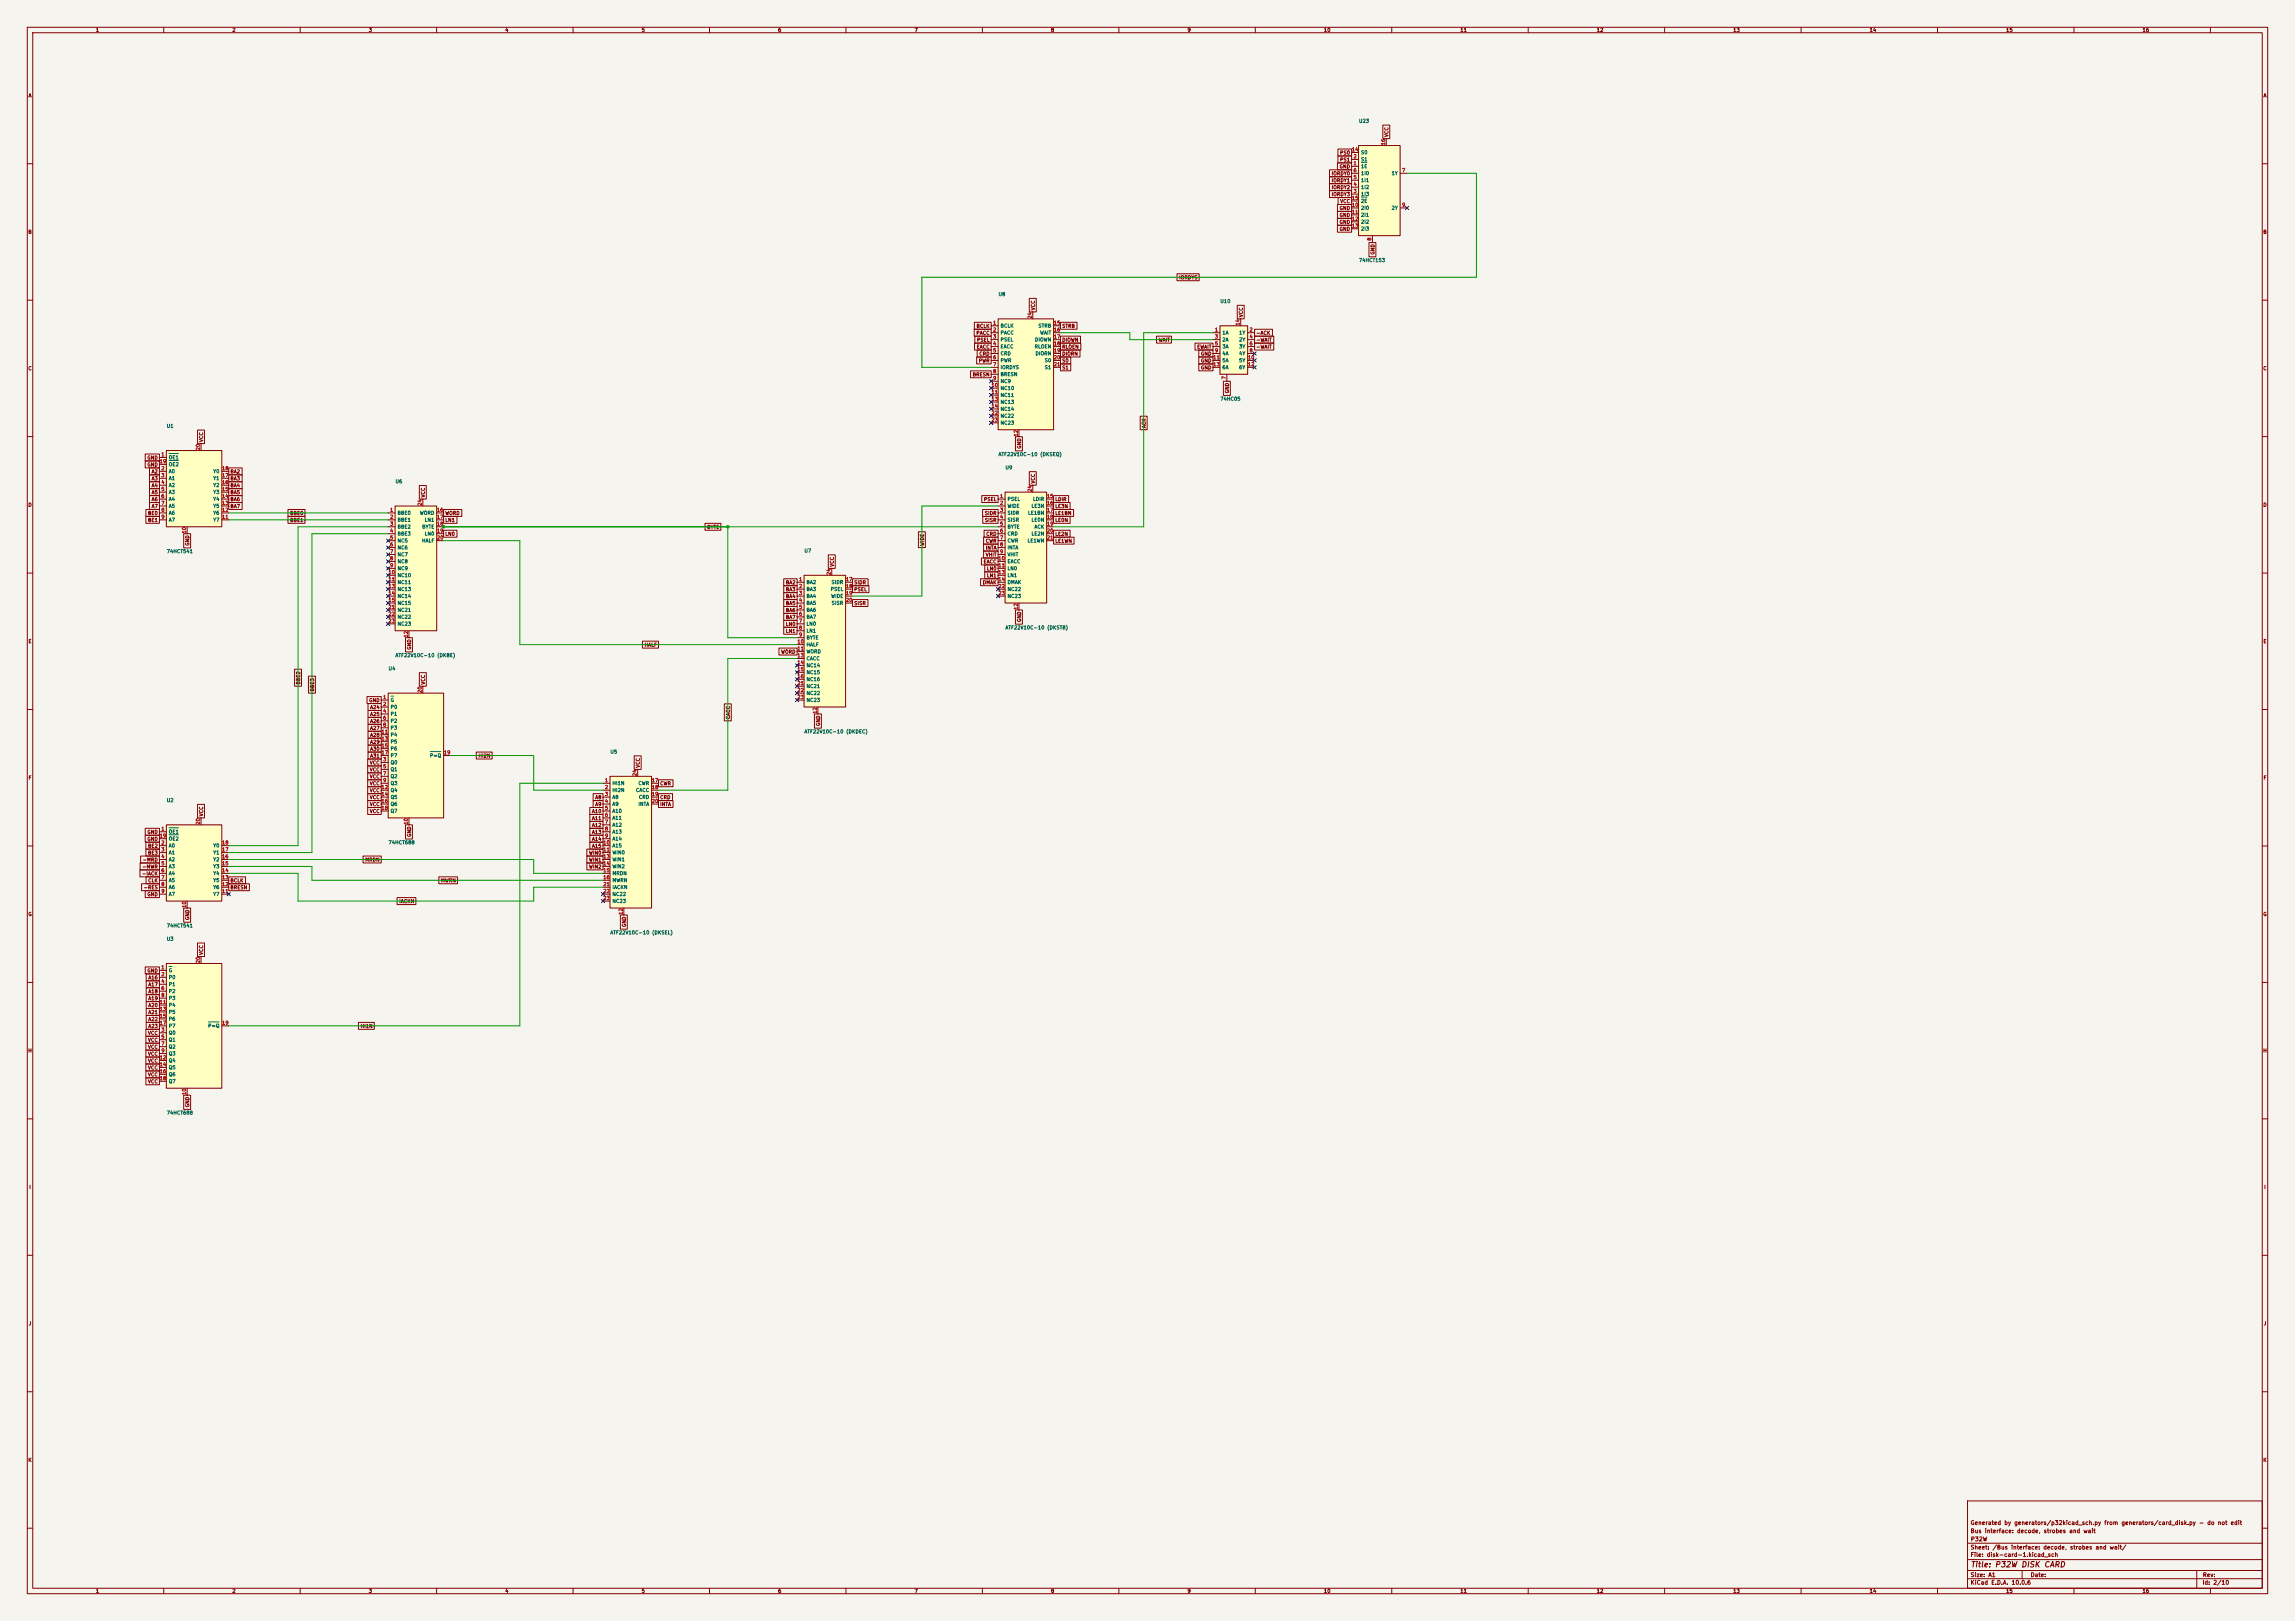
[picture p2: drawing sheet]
<svg xmlns="http://www.w3.org/2000/svg" width="841mm" height="594mm" viewBox="0 0 841 594" stroke-linecap="round" stroke-linejoin="round" font-family="sans-serif">
<defs><g id="words">
<text font-size="2" fill="#840000" x="722" y="574.8">Title: P32W DISK CARD</text>
<g font-size="1.5" fill="#840000">
<text x="721.9" y="562.1">Bus interface: decode, strobes and wait</text>
<text x="721.9" y="559.1">Generated by generators/p32kicad_sch.py from generators/card_disk.py - do not edit</text>
<text x="721.9" y="568.1">Sheet: /Bus interface: decode, strobes and wait/</text>
<text x="722" y="565.1">P32W</text>
<text x="721.9" y="570.8">File: disk-card-1.kicad_sch</text>
<text x="721.9" y="581">KiCad E.D.A. 10.0.6</text>
<text x="721.9" y="578.2">Size: A1</text>
<text x="743.9" y="578.2">Date:</text>
<text x="806.9" y="581">Id: 2/10</text>
<text x="807" y="578.2">Rev:</text>
</g>
<g font-size="1.3" fill="#840000">
<text x="35" y="12">1</text>
<text x="85" y="12">2</text>
<text x="135" y="12">3</text>
<text x="185" y="12">4</text>
<text x="235" y="12">5</text>
<text x="285" y="12">6</text>
<text x="335" y="12">7</text>
<text x="385" y="12">8</text>
<text x="435" y="12">9</text>
<text x="485" y="12">10</text>
<text x="535" y="12">11</text>
<text x="585" y="12">12</text>
<text x="635" y="12">13</text>
<text x="685" y="12">14</text>
<text x="735" y="12">15</text>
<text x="785" y="12">16</text>
<text x="10.3" y="36">A</text>
<text x="829.3" y="36">A</text>
<text x="509.1" y="50.3" transform="rotate(-90 509.1 50.3)">VCC</text>
<text x="490.9" y="59.5">PS1</text>
<text x="490.9" y="56.9">PS0</text>
<text x="487.8" y="64.6">IORDY0</text>
<text x="490.7" y="62">GND</text>
<text x="487.8" y="69.6">IORDY2</text>
<text x="487.8" y="67.1">IORDY1</text>
<text x="487.8" y="72.2">IORDY3</text>
<text x="490.7" y="77.3">GND</text>
<text x="491" y="74.7">VCC</text>
<text x="490.7" y="82.3">GND</text>
<text x="490.7" y="79.8">GND</text>
<text x="10.2" y="86">B</text>
<text x="490.7" y="84.9">GND</text>
<text x="829.2" y="86">B</text>
<text x="504" y="93.5" transform="rotate(-90 504 93.5)">GND</text>
<text x="431.9" y="102.7">IORDYS</text>
<text x="379.5" y="113.8" transform="rotate(-90 379.5 113.8)">VCC</text>
<text x="455.7" y="116.4" transform="rotate(-90 455.7 116.4)">VCC</text>
<text x="357.6" y="123">PACC</text>
<text x="357.7" y="120.4">BCLK</text>
<text x="357.9" y="125.5">PSEL</text>
<text x="389.1" y="125.5">DIOWN</text>
<text x="389.1" y="120.4">STRB</text>
<text x="424.4" y="125.5">WAIT</text>
<text x="460.2" y="125.5">-WAIT</text>
<text x="460.2" y="123">-ACK</text>
<text x="357.7" y="128.1">EACC</text>
<text x="358.7" y="130.6">CRD</text>
<text x="389.1" y="130.6">DIORN</text>
<text x="389.1" y="128.1">RLOEN</text>
<text x="438.5" y="128.1">EWAIT</text>
<text x="439.9" y="130.6">GND</text>
<text x="460.2" y="128.1">-WAIT</text>
<text x="10.2" y="136">C</text>
<text x="358.5" y="133.1">PWR</text>
<text x="389.1" y="135.7">S1</text>
<text x="389.1" y="133.1">S0</text>
<text x="439.9" y="135.7">GND</text>
<text x="439.9" y="133.1">GND</text>
<text x="829.2" y="136">C</text>
<text x="356.3" y="138.2">BRESN</text>
<text x="450.6" y="144.3" transform="rotate(-90 450.6 144.3)">GND</text>
<text x="420.2" y="157" transform="rotate(-90 420.2 157)">ACK</text>
<text x="74.7" y="162.1" transform="rotate(-90 74.7 162.1)">VCC</text>
<text x="374.4" y="164.6" transform="rotate(-90 374.4 164.6)">GND</text>
<text x="53.8" y="171.2">GND</text>
<text x="53.8" y="168.7">GND</text>
<text x="55.4" y="173.8">A2</text>
<text x="84.3" y="173.8">BA2</text>
<text x="55.4" y="176.3">A3</text>
<text x="55.4" y="178.9">A4</text>
<text x="84.3" y="176.3">BA3</text>
<text x="84.3" y="178.9">BA4</text>
<text x="379.5" y="177.3" transform="rotate(-90 379.5 177.3)">VCC</text>
<text x="10.2" y="186">D</text>
<text x="55.4" y="181.4">A5</text>
<text x="55.4" y="183.9">A6</text>
<text x="84.3" y="181.4">BA5</text>
<text x="84.3" y="183.9">BA6</text>
<text x="156" y="182.4" transform="rotate(-90 156 182.4)">VCC</text>
<text x="360.4" y="183.9">PSEL</text>
<text x="386.5" y="183.9">LDIR</text>
<text x="829.2" y="186">D</text>
<text x="54.1" y="191.6">BE1</text>
<text x="54.1" y="189">BE0</text>
<text x="55.4" y="186.5">A7</text>
<text x="84.3" y="186.5">BA7</text>
<text x="106.2" y="189">BBE0</text>
<text x="106.2" y="191.6">BBE1</text>
<text x="163" y="189">WORD</text>
<text x="163" y="191.6">LN1</text>
<text x="360.7" y="189">SIDR</text>
<text x="360.8" y="191.6">SISR</text>
<text x="386.5" y="191.6">LE0N</text>
<text x="386.5" y="189">LE1BN</text>
<text x="386.5" y="186.5">LE3N</text>
<text x="163" y="196.6">LN0</text>
<text x="259" y="194.1">BYTE</text>
<text x="361.2" y="196.6">CRD</text>
<text x="386.5" y="196.6">LE2N</text>
<text x="69.6" y="200.2" transform="rotate(-90 69.6 200.2)">GND</text>
<text x="338.9" y="200.2" transform="rotate(-90 338.9 200.2)">WIDE</text>
<text x="361.1" y="201.7">INTA</text>
<text x="361.1" y="199.2">CWR</text>
<text x="386.5" y="199.2">LE1WN</text>
<text x="305.9" y="207.8" transform="rotate(-90 305.9 207.8)">VCC</text>
<text x="360.3" y="206.8">EACC</text>
<text x="361.1" y="204.3">VHIT</text>
<text x="361.5" y="209.3">LN0</text>
<text x="287.8" y="214.4">BA2</text>
<text x="312.9" y="214.4">SIDR</text>
<text x="360" y="214.4">DMAK</text>
<text x="361.5" y="211.9">LN1</text>
<text x="287.8" y="217">BA3</text>
<text x="287.8" y="219.5">BA4</text>
<text x="312.9" y="217">PSEL</text>
<text x="287.8" y="222">BA5</text>
<text x="287.8" y="224.6">BA6</text>
<text x="287.8" y="227.1">BA7</text>
<text x="312.9" y="222">SISR</text>
<text x="287.8" y="229.7">LN0</text>
<text x="287.8" y="232.2">LN1</text>
<text x="374.4" y="228.1" transform="rotate(-90 374.4 228.1)">GND</text>
<text x="10.3" y="236">E</text>
<text x="150.9" y="238.3" transform="rotate(-90 150.9 238.3)">GND</text>
<text x="236.1" y="237.3">HALF</text>
<text x="286.1" y="239.8">WORD</text>
<text x="829.3" y="236">E</text>
<text x="110.3" y="251" transform="rotate(-90 110.3 251)">BBE2</text>
<text x="156" y="251" transform="rotate(-90 156 251)">VCC</text>
<text x="115.4" y="253.5" transform="rotate(-90 115.4 253.5)">BBE3</text>
<text x="135.1" y="257.6">GND</text>
<text x="135.5" y="260.1">A24</text>
<text x="135.5" y="262.7">A25</text>
<text x="267.8" y="263.7" transform="rotate(-90 267.8 263.7)">CACC</text>
<text x="135.5" y="265.2">A26</text>
<text x="135.5" y="267.8">A27</text>
<text x="300.8" y="266.2" transform="rotate(-90 300.8 266.2)">GND</text>
<text x="135.5" y="270.3">A28</text>
<text x="135.5" y="272.8">A29</text>
<text x="135.5" y="275.4">A30</text>
<text x="135.4" y="280.5">VCC</text>
<text x="135.5" y="277.9">A31</text>
<text x="175.2" y="277.9">HI2N</text>
<text x="234.7" y="281.5" transform="rotate(-90 234.7 281.5)">VCC</text>
<text x="10.3" y="286">F</text>
<text x="135.4" y="283">VCC</text>
<text x="135.4" y="285.5">VCC</text>
<text x="829.3" y="286">F</text>
<text x="135.4" y="290.6">VCC</text>
<text x="135.4" y="293.2">VCC</text>
<text x="135.4" y="288.1">VCC</text>
<text x="218" y="293.2">A8</text>
<text x="241.7" y="288.1">CWR</text>
<text x="241.7" y="293.2">CRD</text>
<text x="74.7" y="299.3" transform="rotate(-90 74.7 299.3)">VCC</text>
<text x="135.4" y="295.7">VCC</text>
<text x="135.4" y="298.2">VCC</text>
<text x="216.8" y="298.2">A10</text>
<text x="218" y="295.7">A9</text>
<text x="241.7" y="295.7">INTA</text>
<text x="53.8" y="305.9">GND</text>
<text x="216.8" y="300.8">A11</text>
<text x="216.8" y="305.9">A13</text>
<text x="216.8" y="303.3">A12</text>
<text x="53.8" y="308.4">GND</text>
<text x="54.1" y="310.9">BE2</text>
<text x="150.9" y="306.8" transform="rotate(-90 150.9 306.8)">GND</text>
<text x="216.8" y="308.4">A14</text>
<text x="216.8" y="310.9">A15</text>
<text x="52.2" y="316">-MRD</text>
<text x="54.1" y="313.5">BE3</text>
<text x="133.7" y="316">MRDN</text>
<text x="215.7" y="316">WIN1</text>
<text x="215.7" y="313.5">WIN0</text>
<text x="51.9" y="321.1">-IACK</text>
<text x="52" y="318.6">-MWR</text>
<text x="54.1" y="323.6">CLK</text>
<text x="84.3" y="323.6">BCLK</text>
<text x="161.4" y="323.6">MWRN</text>
<text x="215.7" y="318.6">WIN2</text>
<text x="52.5" y="326.2">-RES</text>
<text x="53.8" y="328.7">GND</text>
<text x="84.3" y="326.2">BRESN</text>
<text x="10.2" y="336">G</text>
<text x="146.1" y="331.3">IACKN</text>
<text x="829.2" y="336">G</text>
<text x="69.6" y="337.3" transform="rotate(-90 69.6 337.3)">GND</text>
<text x="229.7" y="339.9" transform="rotate(-90 229.7 339.9)">GND</text>
<text x="74.7" y="350.1" transform="rotate(-90 74.7 350.1)">VCC</text>
<text x="53.8" y="356.7">GND</text>
<text x="54.2" y="359.2">A16</text>
<text x="54.2" y="361.7">A17</text>
<text x="54.2" y="364.3">A18</text>
<text x="54.2" y="369.4">A20</text>
<text x="54.2" y="371.9">A21</text>
<text x="54.2" y="366.8">A19</text>
<text x="54.2" y="374.4">A22</text>
<text x="54.2" y="377">A23</text>
<text x="132" y="377">HI1N</text>
<text x="54.1" y="379.5">VCC</text>
<text x="54.1" y="382.1">VCC</text>
<text x="10.2" y="386">H</text>
<text x="54.1" y="389.7">VCC</text>
<text x="54.1" y="384.6">VCC</text>
<text x="54.1" y="387.1">VCC</text>
<text x="829.2" y="386">H</text>
<text x="54.1" y="392.2">VCC</text>
<text x="54.1" y="394.8">VCC</text>
<text x="54.1" y="397.3">VCC</text>
<text x="69.6" y="405.9" transform="rotate(-90 69.6 405.9)">GND</text>
<text x="10.6" y="436">I</text>
<text x="829.6" y="436">I</text>
<text x="10.4" y="486">J</text>
<text x="829.4" y="486">J</text>
<text x="10.2" y="536">K</text>
<text x="829.2" y="536">K</text>
<text x="35" y="584">1</text>
<text x="85" y="584">2</text>
<text x="135" y="584">3</text>
<text x="185" y="584">4</text>
<text x="235" y="584">5</text>
<text x="285" y="584">6</text>
<text x="335" y="584">7</text>
<text x="385" y="584">8</text>
<text x="435" y="584">9</text>
<text x="485" y="584">10</text>
<text x="535" y="584">11</text>
<text x="585" y="584">12</text>
<text x="635" y="584">13</text>
<text x="685" y="584">14</text>
<text x="735" y="584">15</text>
<text x="785" y="584">16</text>
</g>
<g font-size="1.3" fill="#006464">
<text x="497.8" y="45.3">U23</text>
<text x="498.6" y="59.4">S1</text>
<text x="498.6" y="56.8">S0</text>
<text x="498.6" y="61.9">1E</text>
<text x="498.6" y="64.5">1I0</text>
<text x="509.8" y="64.5">1Y</text>
<text x="498.6" y="69.5">1I2</text>
<text x="498.6" y="67">1I1</text>
<text x="498.6" y="72.1">1I3</text>
<text x="498.6" y="77.2">2I0</text>
<text x="498.6" y="74.6">2E</text>
<text x="509.8" y="77.2">2Y</text>
<text x="498.6" y="79.7">2I1</text>
<text x="498.6" y="82.2">2I2</text>
<text x="498.6" y="84.8">2I3</text>
<text x="497.8" y="96.3">74HCT153</text>
<text x="365.7" y="108.8">U8</text>
<text x="447" y="111.3">U10</text>
<text x="366.5" y="120.3">BCLK</text>
<text x="366.5" y="122.9">PACC</text>
<text x="366.5" y="125.4">PSEL</text>
<text x="379.1" y="125.4">DIOWN</text>
<text x="380.4" y="120.3">STRB</text>
<text x="381" y="122.9">WAIT</text>
<text x="447.8" y="122.9">1A</text>
<text x="447.8" y="125.4">2A</text>
<text x="453.9" y="122.9">1Y</text>
<text x="453.9" y="125.4">2Y</text>
<text x="366.5" y="128">EACC</text>
<text x="366.5" y="130.5">CRD</text>
<text x="379" y="128">RLOEN</text>
<text x="379.3" y="130.5">DIORN</text>
<text x="447.8" y="128">3A</text>
<text x="447.8" y="130.5">4A</text>
<text x="453.9" y="128">3Y</text>
<text x="453.9" y="130.5">4Y</text>
<text x="366.5" y="133">PWR</text>
<text x="366.5" y="135.6">IORDYS</text>
<text x="382.7" y="133">S0</text>
<text x="382.7" y="135.6">S1</text>
<text x="447.8" y="133">5A</text>
<text x="447.8" y="135.6">6A</text>
<text x="453.9" y="133">5Y</text>
<text x="453.9" y="135.6">6Y</text>
<text x="366.5" y="138.1">BRESN</text>
<text x="366.5" y="140.7">NC9</text>
<text x="366.5" y="143.2">NC10</text>
<text x="366.5" y="145.7">NC11</text>
<text x="366.5" y="148.3">NC13</text>
<text x="447" y="147.1">74HC05</text>
<text x="366.5" y="150.8">NC14</text>
<text x="366.5" y="153.4">NC22</text>
<text x="366.5" y="155.9">NC23</text>
<text x="60.9" y="157.1">U1</text>
<text x="365.7" y="167.4">ATF22V10C-10 (DKSEQ)</text>
<text x="61.7" y="168.6">OE1</text>
<text x="61.7" y="173.7">A0</text>
<text x="61.7" y="171.1">OE2</text>
<text x="78" y="173.7">Y0</text>
<text x="368.3" y="172.3">U9</text>
<text x="61.7" y="176.2">A1</text>
<text x="61.7" y="178.8">A2</text>
<text x="78" y="178.8">Y2</text>
<text x="78" y="176.2">Y1</text>
<text x="144.8" y="177.4">U6</text>
<text x="61.7" y="181.3">A3</text>
<text x="61.7" y="183.8">A4</text>
<text x="78" y="183.8">Y4</text>
<text x="78" y="181.3">Y3</text>
<text x="369" y="183.8">PSEL</text>
<text x="378.4" y="183.8">LDIR</text>
<text x="61.7" y="186.4">A5</text>
<text x="61.7" y="188.9">A6</text>
<text x="61.7" y="191.5">A7</text>
<text x="78" y="191.5">Y7</text>
<text x="78" y="188.9">Y6</text>
<text x="78" y="186.4">Y5</text>
<text x="145.5" y="188.9">BBE0</text>
<text x="145.5" y="191.5">BBE1</text>
<text x="153.7" y="188.9">WORD</text>
<text x="155.5" y="191.5">LN1</text>
<text x="369" y="186.4">WIDE</text>
<text x="369" y="188.9">SIDR</text>
<text x="369" y="191.5">SISR</text>
<text x="376.6" y="188.9">LE1BN</text>
<text x="377.8" y="186.4">LE3N</text>
<text x="377.8" y="191.5">LE0N</text>
<text x="145.5" y="194">BBE2</text>
<text x="145.5" y="196.5">BBE3</text>
<text x="154.6" y="194">BYTE</text>
<text x="155.5" y="196.5">LN0</text>
<text x="369" y="194">BYTE</text>
<text x="369" y="196.5">CRD</text>
<text x="377.8" y="196.5">LE2N</text>
<text x="378.9" y="194">ACK</text>
<text x="60.9" y="203">74HCT541</text>
<text x="145.5" y="199.1">NC5</text>
<text x="145.5" y="201.6">NC6</text>
<text x="154.5" y="199.1">HALF</text>
<text x="294.6" y="202.8">U7</text>
<text x="369" y="199.1">CWR</text>
<text x="369" y="201.6">INTA</text>
<text x="376.4" y="199.1">LE1WN</text>
<text x="145.5" y="204.2">NC7</text>
<text x="145.5" y="206.7">NC8</text>
<text x="145.5" y="209.2">NC9</text>
<text x="369" y="204.2">VHIT</text>
<text x="369" y="206.7">EACC</text>
<text x="369" y="209.2">LN0</text>
<text x="145.5" y="211.8">NC10</text>
<text x="145.5" y="214.3">NC11</text>
<text x="295.4" y="214.3">BA2</text>
<text x="304.5" y="214.3">SIDR</text>
<text x="369" y="211.8">LN1</text>
<text x="369" y="214.3">DMAK</text>
<text x="145.5" y="216.9">NC13</text>
<text x="145.5" y="219.4">NC14</text>
<text x="145.5" y="221.9">NC15</text>
<text x="295.4" y="216.9">BA3</text>
<text x="295.4" y="219.4">BA4</text>
<text x="295.4" y="221.9">BA5</text>
<text x="304.2" y="216.9">PSEL</text>
<text x="304.4" y="219.4">WIDE</text>
<text x="304.6" y="221.9">SISR</text>
<text x="369" y="216.9">NC22</text>
<text x="369" y="219.4">NC23</text>
<text x="145.5" y="224.5">NC21</text>
<text x="145.5" y="227">NC22</text>
<text x="295.4" y="224.5">BA6</text>
<text x="295.4" y="227">BA7</text>
<text x="145.5" y="229.6">NC23</text>
<text x="295.4" y="229.6">LN0</text>
<text x="295.4" y="232.1">LN1</text>
<text x="368.3" y="230.9">ATF22V10C-10 (DKSTB)</text>
<text x="295.4" y="234.6">BYTE</text>
<text x="295.4" y="237.2">HALF</text>
<text x="295.4" y="239.7">WORD</text>
<text x="142.2" y="246">U4</text>
<text x="144.8" y="241.1">ATF22V10C-10 (DKBE)</text>
<text x="295.4" y="242.3">CACC</text>
<text x="295.4" y="244.8">NC14</text>
<text x="295.4" y="247.3">NC15</text>
<text x="295.4" y="249.9">NC16</text>
<text x="143" y="257.5">G</text>
<text x="295.4" y="252.4">NC21</text>
<text x="295.4" y="255">NC22</text>
<text x="295.4" y="257.5">NC23</text>
<text x="143" y="260">P0</text>
<text x="143" y="262.6">P1</text>
<text x="143" y="265.1">P2</text>
<text x="143" y="267.7">P3</text>
<text x="294.6" y="269">ATF22V10C-10 (DKDEC)</text>
<text x="143" y="270.2">P4</text>
<text x="143" y="272.7">P5</text>
<text x="143" y="275.3">P6</text>
<text x="143" y="280.4">Q0</text>
<text x="143" y="277.8">P7</text>
<text x="157.4" y="277.8">P=Q</text>
<text x="223.5" y="276.4">U5</text>
<text x="143" y="282.9">Q1</text>
<text x="143" y="285.4">Q2</text>
<text x="143" y="288">Q3</text>
<text x="224.3" y="288">HI1N</text>
<text x="233.8" y="288">CWR</text>
<text x="143" y="290.5">Q4</text>
<text x="143" y="293.1">Q5</text>
<text x="224.3" y="290.5">HI2N</text>
<text x="224.3" y="293.1">A8</text>
<text x="232.9" y="290.5">CACC</text>
<text x="234" y="293.1">CRD</text>
<text x="60.9" y="294.2">U2</text>
<text x="143" y="295.6">Q6</text>
<text x="143" y="298.1">Q7</text>
<text x="224.3" y="295.6">A9</text>
<text x="224.3" y="298.1">A10</text>
<text x="233.8" y="295.6">INTA</text>
<text x="61.7" y="305.8">OE1</text>
<text x="224.3" y="300.7">A11</text>
<text x="224.3" y="303.2">A12</text>
<text x="224.3" y="305.8">A13</text>
<text x="61.7" y="310.8">A0</text>
<text x="61.7" y="308.3">OE2</text>
<text x="78" y="310.8">Y0</text>
<text x="142.2" y="309.7">74HCT688</text>
<text x="224.3" y="308.3">A14</text>
<text x="224.3" y="310.8">A15</text>
<text x="61.7" y="313.4">A1</text>
<text x="61.7" y="315.9">A2</text>
<text x="78" y="315.9">Y2</text>
<text x="78" y="313.4">Y1</text>
<text x="224.3" y="313.4">WIN0</text>
<text x="224.3" y="315.9">WIN1</text>
<text x="61.7" y="318.5">A3</text>
<text x="61.7" y="321">A4</text>
<text x="61.7" y="323.5">A5</text>
<text x="78" y="323.5">Y5</text>
<text x="78" y="321">Y4</text>
<text x="78" y="318.5">Y3</text>
<text x="224.3" y="318.5">WIN2</text>
<text x="224.3" y="321">MRDN</text>
<text x="224.3" y="323.5">MWRN</text>
<text x="61.7" y="326.1">A6</text>
<text x="61.7" y="328.6">A7</text>
<text x="78" y="328.6">Y7</text>
<text x="78" y="326.1">Y6</text>
<text x="224.3" y="326.1">IACKN</text>
<text x="224.3" y="328.6">NC22</text>
<text x="224.3" y="331.2">NC23</text>
<text x="60.9" y="340.2">74HCT541</text>
<text x="60.9" y="345">U3</text>
<text x="223.5" y="342.7">ATF22V10C-10 (DKSEL)</text>
<text x="61.7" y="356.6">G</text>
<text x="61.7" y="359.1">P0</text>
<text x="61.7" y="361.6">P1</text>
<text x="61.7" y="364.2">P2</text>
<text x="61.7" y="366.7">P3</text>
<text x="61.7" y="369.3">P4</text>
<text x="61.7" y="371.8">P5</text>
<text x="61.7" y="374.3">P6</text>
<text x="61.7" y="376.9">P7</text>
<text x="76.1" y="376.9">P=Q</text>
<text x="61.7" y="379.4">Q0</text>
<text x="61.7" y="382">Q1</text>
<text x="61.7" y="384.5">Q2</text>
<text x="61.7" y="387">Q3</text>
<text x="61.7" y="389.6">Q4</text>
<text x="61.7" y="392.1">Q5</text>
<text x="61.7" y="394.7">Q6</text>
<text x="61.7" y="397.2">Q7</text>
<text x="60.9" y="408.7">74HCT688</text>
</g>
<g font-size="1.3" fill="#a90000">
<text x="507.9" y="53.4" transform="rotate(-90 507.9 53.4)">16</text>
<text x="495.2" y="55.7">14</text>
<text x="495.8" y="58.3">2</text>
<text x="495.8" y="60.8">1</text>
<text x="495.8" y="65.9">5</text>
<text x="495.8" y="63.4">6</text>
<text x="513.6" y="63.4">7</text>
<text x="495.8" y="71">3</text>
<text x="495.8" y="68.4">4</text>
<text x="495.2" y="76.1">10</text>
<text x="495.2" y="73.5">15</text>
<text x="513.6" y="76.1">9</text>
<text x="495.2" y="78.6">11</text>
<text x="495.2" y="81.1">12</text>
<text x="495.2" y="83.7">13</text>
<text x="502.8" y="88.4" transform="rotate(-90 502.8 88.4)">8</text>
<text x="363.8" y="119.2">1</text>
<text x="378.3" y="116.9" transform="rotate(-90 378.3 116.9)">24</text>
<text x="386" y="119.2">15</text>
<text x="454.5" y="119.4" transform="rotate(-90 454.5 119.4)">14</text>
<text x="363.8" y="121.8">2</text>
<text x="363.8" y="124.3">3</text>
<text x="386" y="121.8">16</text>
<text x="386" y="124.3">17</text>
<text x="445" y="121.8">1</text>
<text x="445" y="124.3">3</text>
<text x="457.7" y="121.8">2</text>
<text x="457.7" y="124.3">4</text>
<text x="363.8" y="126.9">4</text>
<text x="363.8" y="129.4">5</text>
<text x="363.8" y="131.9">6</text>
<text x="386" y="126.9">18</text>
<text x="386" y="129.4">19</text>
<text x="386" y="131.9">20</text>
<text x="444.4" y="131.9">11</text>
<text x="445" y="126.9">5</text>
<text x="445" y="129.4">9</text>
<text x="457.1" y="131.9">10</text>
<text x="457.7" y="126.9">6</text>
<text x="457.7" y="129.4">8</text>
<text x="363.8" y="134.5">7</text>
<text x="363.8" y="137">8</text>
<text x="386" y="134.5">21</text>
<text x="444.4" y="134.5">13</text>
<text x="457.1" y="134.5">12</text>
<text x="363.2" y="142.1">10</text>
<text x="363.8" y="139.6">9</text>
<text x="449.4" y="139.2" transform="rotate(-90 449.4 139.2)">7</text>
<text x="363.2" y="144.6">11</text>
<text x="363.2" y="147.2">13</text>
<text x="363.2" y="149.7">14</text>
<text x="363.2" y="152.3">22</text>
<text x="363.2" y="154.8">23</text>
<text x="373.2" y="160.1" transform="rotate(-90 373.2 160.1)">12</text>
<text x="59" y="167.5">1</text>
<text x="73.5" y="165.2" transform="rotate(-90 73.5 165.2)">20</text>
<text x="58.4" y="170">19</text>
<text x="59" y="172.6">2</text>
<text x="81.2" y="172.6">18</text>
<text x="59" y="175.1">3</text>
<text x="59" y="177.7">4</text>
<text x="81.2" y="177.7">16</text>
<text x="81.2" y="175.1">17</text>
<text x="59" y="180.2">5</text>
<text x="59" y="182.7">6</text>
<text x="59" y="185.3">7</text>
<text x="81.2" y="185.3">13</text>
<text x="81.2" y="182.7">14</text>
<text x="81.2" y="180.2">15</text>
<text x="154.8" y="185.5" transform="rotate(-90 154.8 185.5)">24</text>
<text x="366.3" y="182.7">1</text>
<text x="366.3" y="185.3">2</text>
<text x="378.3" y="180.4" transform="rotate(-90 378.3 180.4)">24</text>
<text x="383.5" y="182.7">15</text>
<text x="383.5" y="185.3">16</text>
<text x="59" y="187.8">8</text>
<text x="59" y="190.4">9</text>
<text x="81.2" y="190.4">11</text>
<text x="81.2" y="187.8">12</text>
<text x="142.8" y="187.8">1</text>
<text x="142.8" y="190.4">2</text>
<text x="160" y="187.8">16</text>
<text x="160" y="190.4">17</text>
<text x="366.3" y="187.8">3</text>
<text x="366.3" y="190.4">4</text>
<text x="383.5" y="187.8">17</text>
<text x="383.5" y="190.4">18</text>
<text x="68.4" y="195.6" transform="rotate(-90 68.4 195.6)">10</text>
<text x="142.8" y="192.9">3</text>
<text x="142.8" y="195.4">4</text>
<text x="142.8" y="198">5</text>
<text x="160" y="192.9">18</text>
<text x="160" y="195.4">19</text>
<text x="160" y="198">20</text>
<text x="366.3" y="192.9">5</text>
<text x="366.3" y="195.4">6</text>
<text x="366.3" y="198">7</text>
<text x="383.5" y="192.9">19</text>
<text x="383.5" y="195.4">20</text>
<text x="383.5" y="198">21</text>
<text x="142.8" y="200.5">6</text>
<text x="142.8" y="203.1">7</text>
<text x="366.3" y="200.5">8</text>
<text x="366.3" y="203.1">9</text>
<text x="142.8" y="205.6">8</text>
<text x="142.8" y="208.1">9</text>
<text x="365.7" y="205.6">10</text>
<text x="365.7" y="208.1">11</text>
<text x="142.2" y="210.7">10</text>
<text x="142.2" y="213.2">11</text>
<text x="142.2" y="215.8">13</text>
<text x="292.6" y="213.2">1</text>
<text x="292.6" y="215.8">2</text>
<text x="304.7" y="210.9" transform="rotate(-90 304.7 210.9)">24</text>
<text x="309.8" y="213.2">17</text>
<text x="309.8" y="215.8">18</text>
<text x="365.7" y="210.7">13</text>
<text x="365.7" y="213.2">14</text>
<text x="365.7" y="215.8">22</text>
<text x="142.2" y="218.3">14</text>
<text x="142.2" y="220.8">15</text>
<text x="292.6" y="218.3">3</text>
<text x="292.6" y="220.8">4</text>
<text x="309.8" y="218.3">19</text>
<text x="309.8" y="220.8">20</text>
<text x="365.7" y="218.3">23</text>
<text x="142.2" y="223.4">21</text>
<text x="142.2" y="225.9">22</text>
<text x="292.6" y="223.4">5</text>
<text x="292.6" y="225.9">6</text>
<text x="373.2" y="223.6" transform="rotate(-90 373.2 223.6)">12</text>
<text x="142.2" y="228.5">23</text>
<text x="149.7" y="233.7" transform="rotate(-90 149.7 233.7)">12</text>
<text x="292.6" y="228.5">7</text>
<text x="292.6" y="231">8</text>
<text x="292.6" y="233.5">9</text>
<text x="292" y="236.1">10</text>
<text x="292" y="238.6">11</text>
<text x="292" y="241.2">13</text>
<text x="292" y="243.7">14</text>
<text x="292" y="246.2">15</text>
<text x="292" y="248.8">16</text>
<text x="292" y="251.3">21</text>
<text x="140.2" y="256.4">1</text>
<text x="154.8" y="254.1" transform="rotate(-90 154.8 254.1)">20</text>
<text x="292" y="253.9">22</text>
<text x="292" y="256.4">23</text>
<text x="140.2" y="258.9">2</text>
<text x="140.2" y="261.5">4</text>
<text x="299.6" y="261.7" transform="rotate(-90 299.6 261.7)">12</text>
<text x="139.6" y="269.1">11</text>
<text x="140.2" y="264">6</text>
<text x="140.2" y="266.6">8</text>
<text x="139.6" y="271.6">13</text>
<text x="139.6" y="274.2">15</text>
<text x="139.6" y="276.7">17</text>
<text x="140.2" y="279.3">3</text>
<text x="140.2" y="281.8">5</text>
<text x="162.5" y="276.7">19</text>
<text x="140.2" y="284.3">7</text>
<text x="140.2" y="286.9">9</text>
<text x="221.5" y="286.9">1</text>
<text x="233.5" y="284.5" transform="rotate(-90 233.5 284.5)">24</text>
<text x="238.7" y="286.9">17</text>
<text x="139.6" y="289.4">12</text>
<text x="139.6" y="292">14</text>
<text x="221.5" y="289.4">2</text>
<text x="221.5" y="292">3</text>
<text x="238.7" y="289.4">18</text>
<text x="238.7" y="292">19</text>
<text x="139.6" y="294.5">16</text>
<text x="139.6" y="297">18</text>
<text x="221.5" y="294.5">4</text>
<text x="221.5" y="297">5</text>
<text x="221.5" y="299.6">6</text>
<text x="238.7" y="294.5">20</text>
<text x="59" y="304.7">1</text>
<text x="73.5" y="302.3" transform="rotate(-90 73.5 302.3)">20</text>
<text x="149.7" y="302.3" transform="rotate(-90 149.7 302.3)">10</text>
<text x="221.5" y="302.1">7</text>
<text x="221.5" y="304.7">8</text>
<text x="58.4" y="307.2">19</text>
<text x="59" y="309.7">2</text>
<text x="81.2" y="309.7">18</text>
<text x="220.9" y="309.7">10</text>
<text x="221.5" y="307.2">9</text>
<text x="59" y="312.3">3</text>
<text x="59" y="314.8">4</text>
<text x="59" y="317.4">5</text>
<text x="81.2" y="317.4">15</text>
<text x="81.2" y="314.8">16</text>
<text x="81.2" y="312.3">17</text>
<text x="220.9" y="312.3">11</text>
<text x="220.9" y="314.8">13</text>
<text x="220.9" y="317.4">14</text>
<text x="59" y="319.9">6</text>
<text x="59" y="322.4">7</text>
<text x="81.2" y="322.4">13</text>
<text x="81.2" y="319.9">14</text>
<text x="220.9" y="319.9">15</text>
<text x="220.9" y="322.4">16</text>
<text x="59" y="325">8</text>
<text x="59" y="327.5">9</text>
<text x="81.2" y="327.5">11</text>
<text x="81.2" y="325">12</text>
<text x="220.9" y="325">21</text>
<text x="220.9" y="327.5">22</text>
<text x="68.4" y="332.8" transform="rotate(-90 68.4 332.8)">10</text>
<text x="220.9" y="330.1">23</text>
<text x="228.5" y="335.3" transform="rotate(-90 228.5 335.3)">12</text>
<text x="73.5" y="353.1" transform="rotate(-90 73.5 353.1)">20</text>
<text x="59" y="355.5">1</text>
<text x="59" y="358">2</text>
<text x="59" y="360.5">4</text>
<text x="59" y="363.1">6</text>
<text x="59" y="365.6">8</text>
<text x="58.4" y="368.2">11</text>
<text x="58.4" y="370.7">13</text>
<text x="58.4" y="373.2">15</text>
<text x="58.4" y="375.8">17</text>
<text x="81.2" y="375.8">19</text>
<text x="59" y="378.3">3</text>
<text x="59" y="380.9">5</text>
<text x="59" y="383.4">7</text>
<text x="58.4" y="388.5">12</text>
<text x="59" y="385.9">9</text>
<text x="58.4" y="391">14</text>
<text x="58.4" y="393.6">16</text>
<text x="58.4" y="396.1">18</text>
<text x="68.4" y="401.4" transform="rotate(-90 68.4 401.4)">10</text>
</g>
</g></defs>
<path d="M0 0h841v594h-841z" fill="#f5f4ef" stroke="#f5f4ef" stroke-width=".37"/>
<g fill="none" stroke="#840000" stroke-width=".37">
<path d="M10 10h821v574h-821zM12 12h817v570h-817zM60 10v2M110 10v2M160 10v2M210 10v2M260 10v2M310 10v2M360 10v2M410 10v2M460 10v2M510 10v2"/>
<path d="M560 10v2M610 10v2M660 10v2M710 10v2M760 10v2M810 10v2M10 60h2M829 60h2M10 110h2M829 110h2M10 160h2M829 160h2"/>
<path d="M10 210h2M829 210h2M10 260h2M829 260h2M10 310h2M829 310h2M10 360h2M829 360h2M10 410h2M829 410h2M10 460h2M829 460h2"/>
<path d="M10 510h2M829 510h2M10 560h2M721 550h108v32h-108zM829 560h2M721 578.5h108M721 575.5h108M721 571.5h108M721 565.5h108M741 575.5v3M805 575.5v6.5M60 582v2"/>
<path d="M110 582v2M160 582v2M210 582v2M260 582v2M310 582v2M360 582v2M410 582v2M460 582v2M510 582v2M560 582v2M610 582v2M660 582v2"/>
<path d="M710 582v2M760 582v2M810 582v2"/>
</g>
<path d="M61 353.1h20.3v45.7h-20.3z" fill="#ffffc2"/>
<g fill="none" stroke="#840000" stroke-width=".37">
<path d="M58.4 355.6h2.6M58.4 358.1h2.6M61 353.1h20.3v45.7h-20.3zM73.7 350.5v2.6M58.4 378.5h2.6M58.4 360.7h2.6M58.4 363.2h2.6M58.4 365.8h2.6M58.4 368.3h2.6M58.4 370.8h2.6M58.4 373.4h2.6M58.4 375.9h2.6"/>
<path d="M81.3 375.9h2.5M58.4 381h2.6M58.4 383.5h2.6M58.4 386.1h2.6M58.4 388.6h2.6M58.4 391.2h2.6M58.4 393.7h2.6M58.4 396.2h2.6M68.6 398.8v2.5"/>
</g>
<path d="M61.9 354.1h1.1M76.4 374.5h3.9" fill="none" stroke="#006464" stroke-width=".37"/>
<path d="M447 119.4h10.2v17.8h-10.2z" fill="#ffffc2"/>
<g fill="none" stroke="#840000" stroke-width=".37">
<path d="M447 119.4h10.2v17.8h-10.2zM454.7 116.8v2.6M444.5 121.9h2.5M444.5 124.5h2.5M444.5 127h2.5M444.5 129.5h2.5M444.5 132.1h2.5M444.5 134.6h2.5M449.6 137.2v2.5M457.2 121.9h2.5M457.2 124.5h2.5M457.2 127h2.5"/>
<path d="M457.2 129.5h2.5M457.2 132.1h2.5M457.2 134.6h2.5"/>
</g>
<path d="M368.3 180.3h15.2v40.7h-15.2z" fill="#ffffc2"/>
<g fill="none" stroke="#840000" stroke-width=".37">
<path d="M378.5 177.8v2.5M365.8 182.9h2.5M365.8 185.4h2.5M365.8 188h2.5M365.8 190.5h2.5M365.8 193h2.5M365.8 195.6h2.5M365.8 198.1h2.5M368.3 180.3h15.2v40.7h-15.2zM383.5 182.9h2.6M383.5 185.4h2.6M383.5 188h2.6"/>
<path d="M383.5 190.5h2.6M383.5 193h2.6M383.5 195.6h2.6M383.5 198.1h2.6M365.8 200.7h2.5M365.8 203.2h2.5M365.8 205.7h2.5M365.8 208.3h2.5M365.8 210.8h2.5M365.8 213.4h2.5M365.8 215.9h2.5M365.8 218.4h2.5"/>
<path d="M373.4 221v2.5"/>
</g>
<path d="M365.8 116.8h20.3v40.7h-20.3z" fill="#ffffc2"/>
<g fill="none" stroke="#840000" stroke-width=".37">
<path d="M363.2 119.4h2.6M365.8 116.8h20.3v40.7h-20.3zM378.5 114.3v2.5M386.1 119.4h2.5M363.2 121.9h2.6M363.2 124.5h2.6M363.2 127h2.6M363.2 129.5h2.6M363.2 132.1h2.6M363.2 134.6h2.6M363.2 137.2h2.6M363.2 139.7h2.6"/>
<path d="M386.1 121.9h2.5M386.1 124.5h2.5M386.1 127h2.5M386.1 129.5h2.5M386.1 132.1h2.5M386.1 134.6h2.5M363.2 142.2h2.6M363.2 144.8h2.6M363.2 147.3h2.6M363.2 149.9h2.6M363.2 152.4h2.6M363.2 154.9h2.6"/>
<path d="M373.4 157.5v2.5"/>
</g>
<path d="M294.6 210.8h15.3v48.3h-15.3z" fill="#ffffc2"/>
<g fill="none" stroke="#840000" stroke-width=".37">
<path d="M292.1 213.4h2.5M292.1 215.9h2.5M292.1 218.4h2.5M294.6 210.8h15.3v48.3h-15.3zM304.8 208.3v2.5M309.9 213.4h2.5M309.9 215.9h2.5M309.9 218.4h2.5M292.1 221h2.5M292.1 223.5h2.5M292.1 226.1h2.5M292.1 228.6h2.5"/>
<path d="M292.1 231.1h2.5M292.1 233.7h2.5M292.1 236.2h2.5M292.1 238.8h2.5M309.9 221h2.5M292.1 241.3h2.5M292.1 243.8h2.5M292.1 246.4h2.5M292.1 248.9h2.5M292.1 251.5h2.5M292.1 254h2.5M292.1 256.5h2.5"/>
<path d="M299.7 259.1v2.5"/>
</g>
<path d="M497.8 53.3h15.3v33.1h-15.3z" fill="#ffffc2"/>
<g fill="none" stroke="#840000" stroke-width=".37">
<path d="M495.3 58.4h2.5M495.3 55.9h2.5M497.8 53.3h15.3v33.1h-15.3zM508 50.8v2.5M495.3 61h2.5M495.3 71.1h2.5M495.3 68.6h2.5M495.3 66h2.5M495.3 63.5h2.5M495.3 76.2h2.5M495.3 78.7h2.5M495.3 73.7h2.5"/>
<path d="M513.1 63.5h2.5M513.1 76.2h2.5M495.3 81.3h2.5M495.3 83.8h2.5M502.9 86.4v2.5"/>
</g>
<path d="M498.8 59.5h2.1M498.8 72.2h2.1" fill="none" stroke="#006464" stroke-width=".37"/>
<path d="M223.5 284.5h15.3v48.2h-15.3z" fill="#ffffc2"/>
<g fill="none" stroke="#840000" stroke-width=".37">
<path d="M221 287h2.5M221 289.6h2.5M221 292.1h2.5M221 294.6h2.5M221 297.2h2.5M221 299.7h2.5M223.5 284.5h15.3v48.2h-15.3zM233.7 281.9v2.6M238.8 287h2.5M238.8 289.6h2.5M238.8 292.1h2.5M238.8 294.6h2.5"/>
<path d="M221 302.3h2.5M221 304.8h2.5M221 307.3h2.5M221 309.9h2.5M221 312.4h2.5M221 315h2.5M221 317.5h2.5M221 320h2.5M221 322.6h2.5M221 325.1h2.5M221 327.7h2.5M221 330.2h2.5"/>
<path d="M228.6 332.7v2.6"/>
</g>
<path d="M61 165.1h20.3v27.9h-20.3z" fill="#ffffc2"/>
<g fill="none" stroke="#840000" stroke-width=".37">
<path d="M58.4 167.6h2.6M58.4 172.7h2.6M58.4 175.3h2.6M58.4 177.8h2.6M58.4 170.2h2.6M61 165.1h20.3v27.9h-20.3zM73.7 162.6v2.5M81.3 172.7h2.5M81.3 175.3h2.5M81.3 177.8h2.5M58.4 180.3h2.6M58.4 182.9h2.6"/>
<path d="M58.4 185.4h2.6M58.4 188h2.6M58.4 190.5h2.6M68.6 193v2.6M81.3 180.3h2.5M81.3 182.9h2.5M81.3 185.4h2.5M81.3 188h2.5M81.3 190.5h2.5"/>
</g>
<path d="M61.9 166.2h3.5M61.9 168.7h3.5" fill="none" stroke="#006464" stroke-width=".37"/>
<path d="M144.8 185.4h15.2v45.7h-15.2z" fill="#ffffc2"/>
<g fill="none" stroke="#840000" stroke-width=".37">
<path d="M142.2 188h2.6M142.2 190.5h2.6M142.2 193h2.6M142.2 195.6h2.6M142.2 198.1h2.6M144.8 185.4h15.2v45.7h-15.2zM154.9 182.9v2.5M160 188h2.6M160 190.5h2.6M160 193h2.6M160 195.6h2.6M160 198.1h2.6"/>
<path d="M142.2 200.7h2.6M142.2 203.2h2.6M142.2 205.7h2.6M142.2 208.3h2.6M142.2 210.8h2.6M142.2 213.4h2.6M142.2 215.9h2.6M142.2 218.4h2.6M142.2 221h2.6M142.2 223.5h2.6M142.2 226.1h2.6M142.2 228.6h2.6"/>
<path d="M149.9 231.1v2.6"/>
</g>
<path d="M142.2 254h20.4v45.7h-20.4z" fill="#ffffc2"/>
<g fill="none" stroke="#840000" stroke-width=".37">
<path d="M139.7 256.5h2.5M139.7 259.1h2.5M142.2 254h20.4v45.7h-20.4zM154.9 251.5v2.5M139.7 279.4h2.5M139.7 261.6h2.5M139.7 264.2h2.5M139.7 266.7h2.5M139.7 269.2h2.5M139.7 271.8h2.5M139.7 274.3h2.5M139.7 276.9h2.5"/>
<path d="M162.6 276.9h2.5M139.7 281.9h2.5M139.7 284.5h2.5M139.7 287h2.5M139.7 289.6h2.5M139.7 292.1h2.5M139.7 294.6h2.5M139.7 297.2h2.5M149.9 299.7v2.6"/>
</g>
<path d="M143.2 255.1h1M157.7 275.4h3.9" fill="none" stroke="#006464" stroke-width=".37"/>
<path d="M61 302.3h20.3v27.9h-20.3z" fill="#ffffc2"/>
<g fill="none" stroke="#840000" stroke-width=".37">
<path d="M490.1 59.7h5.2v2.5h-5.2zM490.3 57.1h5v2.6h-5zM490.3 54.6h5v2.5h-5zM506.7 45.8h2.6v5h-2.6zM487.2 69.8h8.1v2.6h-8.1zM487.2 67.3h8.1v2.5h-8.1zM487.2 64.8h8.1v2.5h-8.1zM487.2 62.2h8.1v2.6h-8.1zM490.1 77.5h5.2v2.5h-5.2zM490.1 74.9h5.2v2.6h-5.2zM490.3 72.4h5v2.5h-5zM490.1 82.5h5.2v2.6h-5.2z"/>
<path d="M490.1 80h5.2v2.5h-5.2zM501.6 88.9h2.6v5.2h-2.6zM357 118.1h6.2v2.5h-6.2zM377.2 109.3h2.5v5h-2.5zM388.6 118.1h6.1v2.5h-6.1zM431.3 100.3h8.1v2.6h-8.1zM453.4 111.9h2.5v4.9h-2.5zM355.7 135.9h7.5v2.5h-7.5zM357 120.6h6.2v2.6h-6.2zM357.1 125.7h6.1v2.6h-6.1zM357.2 123.2h6v2.5h-6zM357.9 130.8h5.3v2.5h-5.3z"/>
<path d="M358.1 128.3h5.1v2.5h-5.1zM388.6 133.3h3.8v2.6h-3.8zM388.6 130.8h3.8v2.5h-3.8zM388.6 128.3h7.2v2.5h-7.2zM388.6 125.7h7.5v2.6h-7.5zM388.6 123.2h7.3v2.5h-7.3zM423.8 123.2h5.5v2.5h-5.5zM437.9 125.7h6.6v2.6h-6.6zM439.3 128.3h5.2v2.5h-5.2zM439.3 133.3h5.2v2.6h-5.2zM439.3 130.8h5.2v2.5h-5.2zM448.3 139.7h2.6v5.2h-2.6z"/>
<path d="M459.7 125.7h7.1v2.6h-7.1zM459.7 123.2h7.1v2.5h-7.1zM459.7 120.6h6.6v2.6h-6.6zM72.4 157.6h2.5v5h-2.5zM417.8 152.5h2.6v5h-2.6zM53.2 168.9h5.2v2.5h-5.2zM53.2 166.4h5.2v2.5h-5.2zM54.8 174h3.6v2.5h-3.6zM54.8 171.4h3.6v2.6h-3.6zM54.8 179.1h3.6v2.5h-3.6zM54.8 176.5h3.6v2.6h-3.6zM83.8 171.4h4.9v2.6h-4.9z"/>
<path d="M83.8 174h4.9v2.5h-4.9zM83.8 176.5h4.9v2.6h-4.9zM83.8 179.1h4.9v2.5h-4.9zM153.7 177.9h2.5v5h-2.5zM372.1 160h2.6v5.2h-2.6zM377.2 172.8h2.5v5h-2.5zM53.5 189.2h4.9v2.6h-4.9zM53.5 186.7h4.9v2.5h-4.9zM54.8 181.6h3.6v2.5h-3.6zM54.8 184.1h3.6v2.6h-3.6zM67.3 195.6h2.6v5.2h-2.6zM83.8 181.6h4.9v2.5h-4.9z"/>
<path d="M83.8 184.1h4.9v2.6h-4.9zM105.5 186.7h6.3v2.5h-6.3zM105.5 189.2h6.3v2.6h-6.3zM162.6 186.7h6.6v2.5h-6.6zM162.6 189.2h4.9v2.6h-4.9zM162.6 194.3h4.9v2.5h-4.9zM258.4 191.8h5.8v2.5h-5.8zM336.5 194.9h2.6v5.8h-2.6zM359.8 181.6h6v2.5h-6zM360.1 186.7h5.7v2.5h-5.7zM360.1 189.2h5.7v2.6h-5.7zM360.4 199.4h5.4v2.5h-5.4z"/>
<path d="M360.4 196.8h5.4v2.6h-5.4zM360.6 194.3h5.2v2.5h-5.2zM386.1 181.6h5.5v2.5h-5.5zM386.1 189.2h6v2.6h-6zM386.1 186.7h7.3v2.5h-7.3zM386.1 184.1h6v2.6h-6zM386.1 196.8h7.5v2.6h-7.5zM386.1 194.3h6v2.5h-6zM287.2 219.7h4.9v2.5h-4.9zM287.2 212.1h4.9v2.5h-4.9zM287.2 214.6h4.9v2.6h-4.9zM287.2 217.2h4.9v2.5h-4.9z"/>
<path d="M303.5 203.3h2.6v5h-2.6zM312.4 212.1h5.7v2.5h-5.7zM312.4 214.6h6v2.6h-6zM312.4 219.7h5.6v2.5h-5.6zM359.3 212.1h6.5v2.5h-6.5zM359.6 204.5h6.2v2.5h-6.2zM360.4 201.9h5.4v2.6h-5.4zM360.9 207h4.9v2.5h-4.9zM360.9 209.5h4.9v2.6h-4.9zM148.6 233.7h2.5v5.2h-2.5zM235.4 234.9h5.9v2.6h-5.9zM285.4 237.5h6.7v2.5h-6.7z"/>
<path d="M287.2 227.3h4.9v2.6h-4.9zM287.2 229.9h4.9v2.5h-4.9zM287.2 222.2h4.9v2.6h-4.9zM287.2 224.8h4.9v2.5h-4.9zM372.1 223.5h2.6v5.2h-2.6zM107.9 245.2h2.6v6.3h-2.6zM113 247.8h2.6v6.2h-2.6zM134.5 255.3h5.2v2.5h-5.2zM134.9 257.8h4.8v2.5h-4.8zM153.7 246.5h2.5v5h-2.5zM265.4 257.9h2.6v6.3h-2.6zM134.7 278.1h5v2.6h-5z"/>
<path d="M134.9 268h4.8v2.5h-4.8zM134.9 270.5h4.8v2.5h-4.8zM134.9 273h4.8v2.6h-4.8zM134.9 260.3h4.8v2.6h-4.8zM134.9 262.9h4.8v2.5h-4.8zM134.9 265.4h4.8v2.6h-4.8zM134.9 275.6h4.8v2.5h-4.8zM174.5 275.6h5.8v2.5h-5.8zM232.4 277h2.6v4.9h-2.6zM298.4 261.6h2.6v5.2h-2.6zM72.4 294.8h2.5v4.9h-2.5zM73.7 299.7v2.6"/>
<path d="M134.7 288.3h5v2.5h-5zM134.7 290.8h5v2.6h-5zM134.7 280.7h5v2.5h-5zM134.7 283.2h5v2.5h-5zM134.7 285.7h5v2.6h-5zM134.7 293.4h5v2.5h-5zM134.7 295.9h5v2.5h-5zM216.1 295.9h4.9v2.5h-4.9zM216.1 298.4h4.9v2.6h-4.9zM217.3 290.8h3.7v2.6h-3.7zM217.3 293.4h3.7v2.5h-3.7zM241.3 285.7h5.3v2.6h-5.3z"/>
<path d="M241.3 290.8h5.1v2.6h-5.1zM241.3 293.4h5.3v2.5h-5.3zM51.3 318.8h7.1v2.5h-7.1zM51.3 316.2h7.1v2.6h-7.1zM51.5 313.7h6.9v2.5h-6.9zM53.2 303.5h5.2v2.6h-5.2zM53.2 306.1h5.2v2.5h-5.2zM53.5 308.6h4.9v2.5h-4.9zM53.5 311.1h4.9v2.6h-4.9zM58.4 304.8h2.6M58.4 309.9h2.6M58.4 312.4h2.6"/>
<path d="M58.4 315h2.6M58.4 317.5h2.6M58.4 307.3h2.6M61 302.3h20.3v27.9h-20.3zM81.3 309.9h2.5M81.3 312.4h2.5M81.3 315h2.5M81.3 317.5h2.5M133 313.7h6.7v2.5h-6.7zM148.6 302.3h2.5v5.2h-2.5zM215 313.7h6v2.5h-6zM215 316.2h6v2.6h-6z"/>
<path d="M215 311.1h6v2.6h-6zM216.1 303.5h4.9v2.6h-4.9zM216.1 306.1h4.9v2.5h-4.9zM216.1 308.6h4.9v2.5h-4.9zM216.1 301h4.9v2.5h-4.9zM51.9 323.8h6.5v2.6h-6.5zM53.2 326.4h5.2v2.5h-5.2zM53.5 321.3h4.9v2.5h-4.9zM58.4 320h2.6M58.4 322.6h2.6M58.4 325.1h2.6M58.4 327.7h2.6"/>
<path d="M67.3 332.7h2.6v5.2h-2.6zM68.6 330.2v2.5M81.3 320h2.5M81.3 322.6h2.5M81.3 325.1h2.5M81.3 327.7h2.5M83.8 321.3h6.2v2.5h-6.2zM83.8 323.8h7.6v2.6h-7.6zM145.5 328.9h6.9v2.6h-6.9zM160.8 321.3h6.8v2.5h-6.8zM227.3 335.3h2.6v5.2h-2.6zM53.2 354.3h5.2v2.6h-5.2z"/>
<path d="M53.6 356.9h4.8v2.5h-4.8zM53.6 359.4h4.8v2.5h-4.8zM72.4 345.6h2.5v4.9h-2.5zM53.5 377.2h4.9v2.5h-4.9zM53.5 379.7h4.9v2.6h-4.9zM53.6 367h4.8v2.6h-4.8zM53.6 369.6h4.8v2.5h-4.8zM53.6 372.1h4.8v2.5h-4.8zM53.6 361.9h4.8v2.6h-4.8zM53.6 364.5h4.8v2.5h-4.8zM53.6 374.6h4.8v2.6h-4.8zM131.4 374.6h5.8v2.6h-5.8z"/>
<path d="M53.5 387.3h4.9v2.6h-4.9zM53.5 389.9h4.9v2.5h-4.9zM53.5 382.3h4.9v2.5h-4.9zM53.5 384.8h4.9v2.5h-4.9zM53.5 392.4h4.9v2.6h-4.9zM53.5 395h4.9v2.5h-4.9zM67.3 401.3h2.6v5.2h-2.6z"/>
</g>
<path d="M61.9 303.3h3.5M61.9 305.9h3.5" fill="none" stroke="#006464" stroke-width=".37"/>
<g fill="none" stroke="#009600" stroke-width=".37">
<path d="M515.6 63.5h25.4v38.1h-203.2v33h25.4M388.6 121.9h25.4v2.6h30.5M444.5 121.9h-25.4v71.1h-33M83.8 190.5h58.4M83.8 188h58.4M142.2 193h-33v116.9h-25.4M142.2 195.6h-27.9v116.8h-30.5M162.6 198.1h27.9v38.1h101.6M162.6 193h203.2M266.7 193v40.7h25.4M365.8 185.4h-28v33h-25.4M292.1 241.3h-25.4v48.3h-25.4"/>
<path d="M165.1 276.9h30.5v12.7h25.4M221 287h-30.5v88.9h-106.7M83.8 315h111.8v5h25.4M83.8 317.5h30.5v5.1h106.7M83.8 320h25.4v10.2h86.4v-5.1h25.4"/>
</g>
<g fill="none" stroke="#000084" stroke-width=".37">
<path d="M515 75.6l1.2 1.2M516.2 75.6l-1.2 1.2M362.6 139.1l1.2 1.2M363.8 139.1l-1.2 1.2M459.1 134l1.2 1.2M459.1 128.9l1.2 1.2M459.1 131.5l1.2 1.2M460.3 134l-1.2 1.2M460.3 128.9l-1.2 1.2M460.3 131.5l-1.2 1.2M362.6 151.8l1.2 1.2M362.6 149.2l1.2 1.3"/>
<path d="M362.6 146.7l1.2 1.2M362.6 144.2l1.2 1.2M362.6 141.6l1.2 1.2M362.6 154.3l1.2 1.2M363.8 151.8l-1.2 1.2M363.8 149.2l-1.2 1.3M363.8 146.7l-1.2 1.2M363.8 144.2l-1.2 1.2M363.8 141.6l-1.2 1.2M363.8 154.3l-1.2 1.2M141.6 197.5l1.2 1.2M142.8 197.5l-1.2 1.2"/>
<path d="M141.6 215.3l1.2 1.2M141.6 202.6l1.2 1.2M141.6 212.7l1.2 1.3M141.6 210.2l1.2 1.2M141.6 207.7l1.2 1.2M141.6 205.1l1.2 1.2M141.6 217.8l1.2 1.2M141.6 200l1.2 1.3M142.8 215.3l-1.2 1.2M142.8 202.6l-1.2 1.2M142.8 212.7l-1.2 1.3M142.8 210.2l-1.2 1.2"/>
<path d="M142.8 207.7l-1.2 1.2M142.8 205.1l-1.2 1.2M142.8 217.8l-1.2 1.2M142.8 200l-1.2 1.3M365.2 217.8l1.2 1.2M365.2 215.3l1.2 1.2M366.4 217.8l-1.2 1.2M366.4 215.3l-1.2 1.2M141.6 228l1.2 1.2M141.6 225.4l1.2 1.3M141.6 222.9l1.2 1.2M141.6 220.4l1.2 1.2"/>
<path d="M142.8 228l-1.2 1.2M142.8 225.4l-1.2 1.3M142.8 222.9l-1.2 1.2M142.8 220.4l-1.2 1.2M291.5 253.4l1.2 1.2M291.5 255.9l1.2 1.2M291.5 250.8l1.2 1.3M291.5 248.3l1.2 1.2M291.5 245.8l1.2 1.2M291.5 243.2l1.2 1.2M292.7 253.4l-1.2 1.2M292.7 255.9l-1.2 1.2"/>
<path d="M292.7 250.8l-1.2 1.3M292.7 248.3l-1.2 1.2M292.7 245.8l-1.2 1.2M292.7 243.2l-1.2 1.2M83.2 327l1.2 1.3M84.4 327l-1.2 1.3M220.4 329.6l1.2 1.2M220.4 327l1.2 1.3M221.6 327l-1.2 1.3M221.6 329.6l-1.2 1.2"/>
</g>
<g fill="#009600" stroke="#009600" stroke-width=".37">
<circle cx="162.6" cy="193" r=".46"/>
<circle cx="266.7" cy="193" r=".46"/>
</g>
<use href="#words"/>
</svg>
